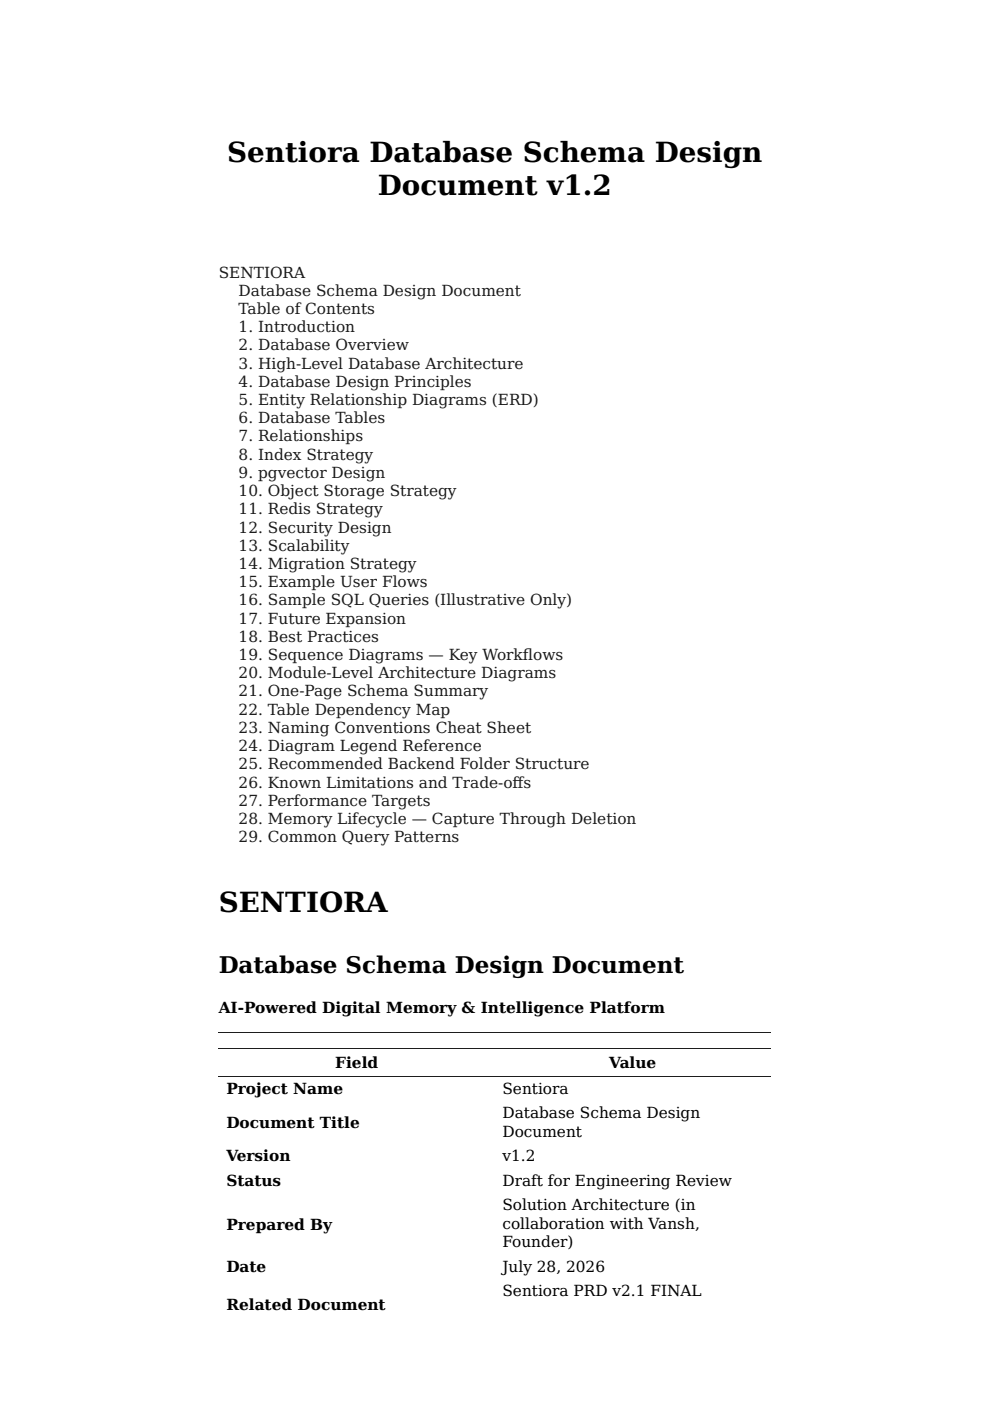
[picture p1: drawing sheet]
<svg xmlns="http://www.w3.org/2000/svg" width="210mm" height="297mm" viewBox="0 0 210 297" stroke-linecap="round" stroke-linejoin="round" font-family="sans-serif">
<defs><g id="words">
<g font-size="5.9">
<text x="48.2" y="34.3">Sentiora Database Schema Design</text>
<text x="80.1" y="41.4">Document v1.2</text>
<text x="46.4" y="193.4">SENTIORA</text>
</g>
<text font-size="4.9" x="46.4" y="206.2">Database Schema Design Document</text>
<g font-size="3.3" fill="#1a1a1a">
<text x="46.4" y="58.8">SENTIORA</text>
<text x="50.6" y="62.7">Database Schema Design Document</text>
<text x="50.6" y="66.6">Table of Contents</text>
<text x="50.6" y="70.4">1. Introduction</text>
<text x="50.6" y="74.3">2. Database Overview</text>
<text x="50.6" y="78.2">3. High-Level Database Architecture</text>
<text x="50.6" y="82">4. Database Design Principles</text>
<text x="50.6" y="85.9">5. Entity Relationship Diagrams (ERD)</text>
<text x="50.6" y="89.7">6. Database Tables</text>
<text x="50.6" y="93.6">7. Relationships</text>
<text x="50.6" y="97.5">8. Index Strategy</text>
<text x="50.6" y="101.3">9. pgvector Design</text>
<text x="50.6" y="105.2">10. Object Storage Strategy</text>
<text x="50.6" y="109.1">11. Redis Strategy</text>
<text x="50.6" y="112.9">12. Security Design</text>
<text x="50.6" y="116.8">13. Scalability</text>
<text x="50.6" y="120.6">14. Migration Strategy</text>
<text x="50.6" y="124.5">15. Example User Flows</text>
<text x="50.6" y="128.4">16. Sample SQL Queries (Illustrative Only)</text>
<text x="50.6" y="132.2">17. Future Expansion</text>
<text x="50.6" y="136.1">18. Best Practices</text>
<text x="50.6" y="139.9">19. Sequence Diagrams — Key Workfows</text>
<text x="50.6" y="143.8">20. Module-Level Architecture Diagrams</text>
<text x="110.9" y="139.9">l</text>
<text x="50.6" y="147.7">21. One-Page Schema Summary</text>
<text x="50.6" y="151.5">22. Table Dependency Map</text>
<text x="50.6" y="155.4">23. Naming Conventions Cheat Sheet</text>
<text x="50.6" y="159.3">24. Diagram Legend Reference</text>
<text x="50.6" y="163.1">25. Recommended Backend Folder Structure</text>
<text x="50.6" y="167">26. Known Limitations and Trade-ofs</text>
<text x="108.7" y="167">f</text>
<text x="50.6" y="170.8">27. Performance Targets</text>
<text x="50.6" y="174.7">28. Memory Lifecycle — Capture Through Deletion</text>
<text x="50.6" y="178.6">29. Common Query Patterns</text>
</g>
<g font-size="3.3">
<text x="46.4" y="214.7">AI-Powered Digital Memory &amp; Intelligence Platform</text>
<text x="71.1" y="226.5">Field</text>
<text x="129.2" y="226.5">Value</text>
<text x="48" y="232">Project Name</text>
<text x="106.5" y="232">Sentiora</text>
<text x="48" y="239.1">Document Title</text>
<text x="106.5" y="237.1">Database Schema Design</text>
<text x="106.5" y="241">Document</text>
<text x="48" y="246.3">Version</text>
<text x="48" y="251.5">Status</text>
<text x="106.5" y="246.3">v1.2</text>
<text x="106.5" y="251.5">Draft for Engineering Review</text>
<text x="106.5" y="256.6">Solution Architecture (in</text>
<text x="48" y="260.7">Prepared By</text>
<text x="106.5" y="260.5">collaboration with Vansh,</text>
<text x="48" y="269.6">Date</text>
<text x="106.5" y="264.3">Founder)</text>
<text x="106.5" y="269.6">July 28, 2026</text>
<text x="106.5" y="274.7">Sentiora PRD v2.1 FINAL</text>
<text x="48" y="277.8">Related Document</text>
</g>
</g></defs>
<path d="M46.4 218.9h117M46.4 228.3h117M46.4 222.4h117" fill="none" stroke="#1a1a1a" stroke-width=".21"/>
<use href="#words"/>
</svg>
